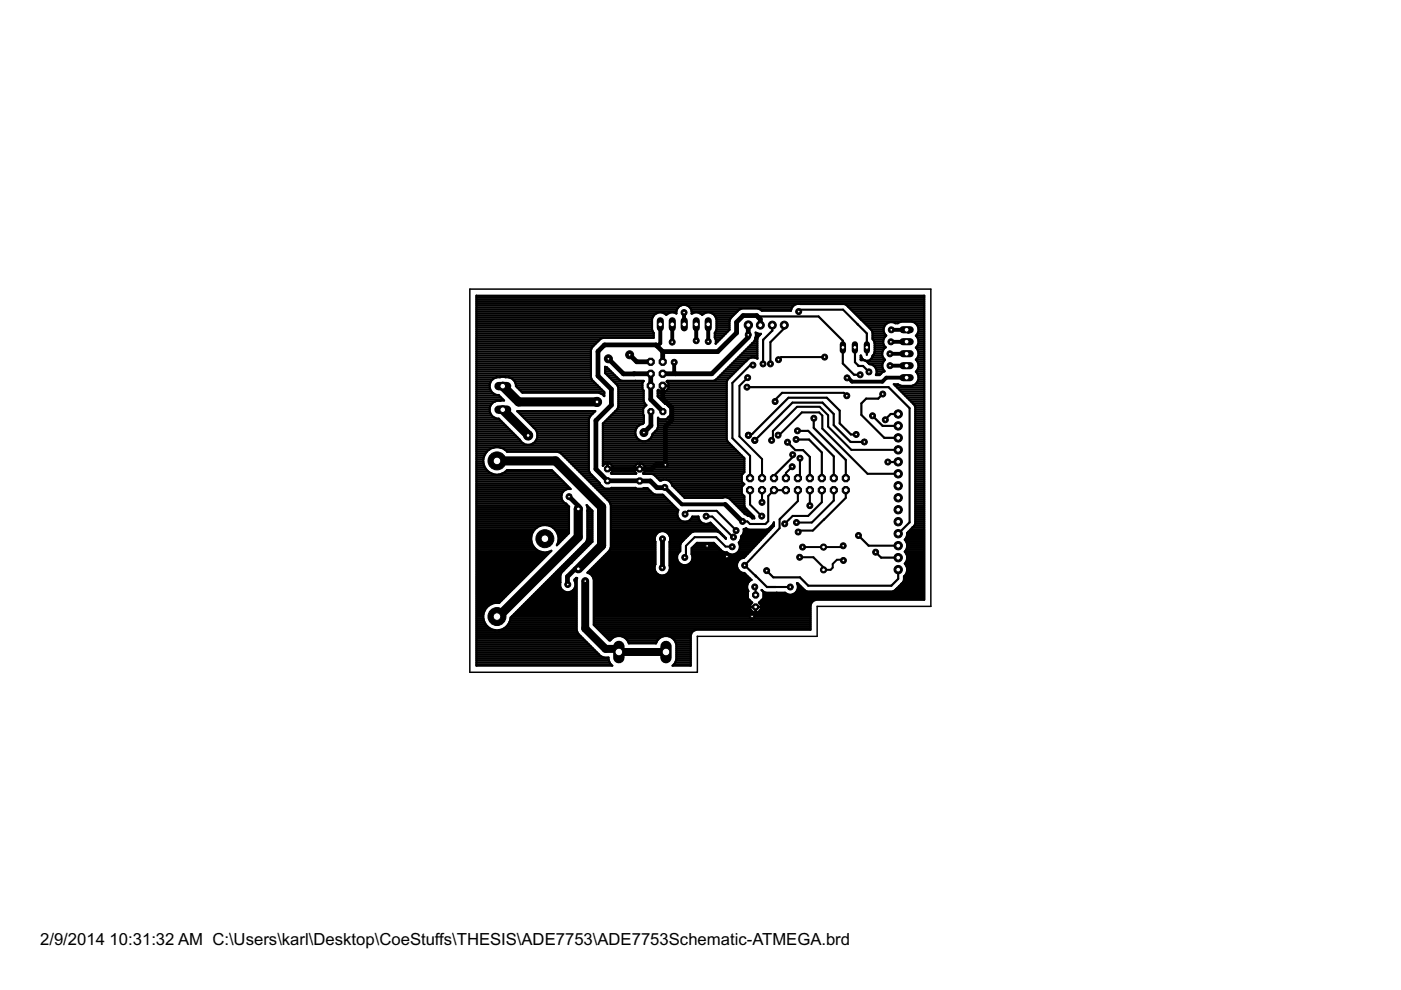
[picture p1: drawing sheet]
<svg xmlns="http://www.w3.org/2000/svg" width="297mm" height="210mm" viewBox="0 0 297 210" stroke-linecap="round" stroke-linejoin="round" font-family="sans-serif">
<defs><g id="words">
<g font-size="4">
<text x="8.5" y="200.4">2/9/2014</text>
<text x="23.2" y="200.4">10:31:32 AM C:\Users\karl\Desktop\CoeStuffs\THESIS\ADE7753\ADE7753Schematic-ATMEGA.brd</text>
</g>
</g></defs>
<g fill="none" stroke="#000" stroke-width="1">
<path d="M129 76.1l3.2 3.2 5.8-.1v5.5l2.5 2.6M133.5 75.2l1.5 1.5h3M140.5 74.5l-1.4-1.4h-10.9l-1.4 1.4v5.2l2.8 2.8v3.4l-3.3 3.3v10.3l2.5 2.4 9.1 .1 1.4 1.4 1.6-.1M140.5 74.5v2.2M158.6 68.9v2.6l-7.7 7.7h-10.4M158.6 68.9h.1M161.2 69v-1.3l-.8-.8h-2.8l-1.4 1.4v2.3l-4 3.9h-11.7M138 87.3v3l-1.5 1.4M140.5 81.8v2.7l1.9 1.9v2.7l-1.3 1.3v8.2l-2-.1-.9 .9h-9.4M120.6 105.3l2 2v.6M140.5 114.3l-.1 6.1M153.8 106.9l3.6 3.7"/>
<path d="M122.6 120.6h-.6l-1.7 1.7 .1 1.6"/>
</g>
<g fill="none" stroke="#000" stroke-width=".44">
<path d="M158.4 79.8l.1 .3-1.7 1.7v10.7l4.8 4.8v4.1M159.6 77.4l-.6 .1-3.7 3.7v11.7l3.7 3.7v4.8M169.3 66.1l.4-.4h9.1l3 3.1M174.8 75.7h-9.2l-.5 .6M163.6 93.4l.3-.4v-1.6l5.1-5.1h4.8l1.8 1.8v2.3l4.9 5h9.9M165.1 92.4l4.9-5h3.7l.6 .7v2.8l9.6 9.6h6.5M168 99l-1.4 1.3v1.1M169.6 97.2v3.7l-.4 .5M179.5 83.9l-.6-.6h-13.1l-1.5 1.5v.3M145.2 109l.7-.7h6l4.2 4.2M149.7 109.5h1.3l4.5 4.4M149.9 115.7l1.8 .1 2.2 2.2h.2"/>
<path d="M155.2 115.9h-1.4l-2-2h-4.5l-1.9 1.8v2.2l-.2 .3M159 103.9v3.1l2.5 2.4M161.5 109.4h.1M161.6 103.9v2.6M165.4 110h.1M165.4 110l-.1 .1v1.9l-7.4 7.9M166.6 103.9h-2.5l-1.2 1.3v5.3l-.6 .6h-3.3l-.5-.5h-1.1M169.2 103.9v2.3l-3.8 3.8M169.2 112.8h.1M169.4 112.7l-.2 .1M169.5 118.2h2.9l2.7 2.6M171.7 103.9v3.3"/>
<path d="M174.2 103.9v2.6l-2.9 2.9h-3.2l-1.7 1.7v-.3M176.8 103.9v2.2l-4.7 4.7h-3.1M179.3 103.9v1.7l-7 6.9h-2.8l-.3 .3M160 124.4l.2 .2v1.6M160.2 128.7v1.2l-.8 .8M164.4 124.5h3.2"/>
</g>
<path d="M159.5 77.3l.1 .1M159.5 77.3h.1M159.5 77.3v.1M161.5 76.8l.3 .4M163.4 76.9l-.1 .3M178.8 115.7l-.3 .3h-8.3M178.8 118.8l-.1-.1h-1.3l-.8 .9v.8l-.5 .4h-1.5" fill="none" stroke="#000" stroke-width=".42"/>
<path d="M105.4 97.7h12.4l9.8 9.8v8.2l-5 4.9M106.6 81.9l3.4 3.3h16.6M106.6 86.9l5.4 5.4M122.6 107.9v6l-16.9 16.8h-.3M122.6 107.9h.1" fill="none" stroke="#000" stroke-width="1.9"/>
<path d="M124.1 123.2v10.1l4.3 4.3h2.8v.6h10" fill="none" stroke="#000" stroke-width="1.7"/>
<g fill="none" stroke="#000" stroke-width=".47">
<path d="M101 77.9h24.3M101 75.8h24.3M101 68.5h37.2M101 79.6h24.3M101 79.2h24.3M101 78.7h24.3M101 78.3h24.3M101 77.5h24.3M101 77h24.3M101 76.6h24.3M101 76.2h24.3M101 75.4h24.3"/>
<path d="M101 74.9h24.3M101 74.5h24.3M101 74.1h24.3M101 73.6h24.5M101 73.2h25M101 72.8h25.4M101 72.4h25.8M101 71.9h26.2M101 71.5h37.6M101 71.1h37.6M101 70.7h37.6M101 70.3h37.4"/>
<path d="M101 69.8h37.2M101 69.4h37.2M101 69h37.2M101 68.1h37.2M101 67.7h37.2M101 67.3h37.4M101 66.8h37.7M101 66.4h38.2M101 66h42.4M101 65.6h42.6M101 65.2h42.8M101 64.7h43.5"/>
<path d="M101 64.3h95M101 63.9h95M101 63.4h95M101 63h95M128.3 77.9h.4l2.6 2.6 .6 .3h4.6l-.3 .3v1.4l.3 .3v2.2l.2 .5M128.3 78.7h1.2M128.3 78.3h.8M128.4 79.2h1.6M128.6 77.9l-.3-.1v1.3l2.6 2.6 .2 .5v4l-.2 .5-3.1 3.1M128.8 79.6h1.6M140.8 66.4h1M143.3 66.4h.1"/>
<path d="M145.5 64.7h22.9M146.2 65.2h21.8M146.5 65.6h10.4M146.6 66.4h.3M146.6 66h9.8M148.4 66.4h1M150.9 66.4h5.1M151.5 66.8h4M151.6 71.5h1.5M151.6 71.1h1.9M151.6 70.7h2.3M151.7 71.9h1"/>
<path d="M151.7 70.3h2.6M151.7 67.3h3.4M151.8 72.8h.1M151.8 72.4h.4M151.9 68.5h2.8M151.9 69.8h2.8M151.9 69.4h2.8M151.9 69h2.8M151.9 68.1h2.8M151.9 67.7h2.9M152.7 79.6h2.5M153.1 79.2h2.5"/>
<path d="M153.5 78.7h2.5M154 78.3h2.4M154.4 77.9h2.5M154.8 77.5h2.5M155.2 77h2.5M155.7 76.6h2.4M156.1 76.2h2.5M156.5 75.8h4.1M157 75.4h3.6M157.4 74.9h3.2M157.8 74.5h2.8M158.2 74.1h2.4"/>
<path d="M158.3 76.5h.1M158.3 76.5l-4.1 4-.1 .4v12.3l.1 .4 3.6 3.6v2.9l-.5 .6v1.4M158.6 73.6h2M159.1 73.2h1.5M159.3 75.8l-.6 .2-.4 .5M159.5 72.8h1.1M159.9 72.4l-8.1 8.1-.6 .3h-9.7l-.1 .1M159.9 72.4h.7M160 75.8l.6 .2M160.1 71.9h.5M160.2 71.5h.5M160.3 70.7v.6l-.4 1.1"/>
<path d="M160.3 70.7l-.1-.2 .6 .3h.6l-.6 .6-.2 .4v4.2M160.3 71.1h.7M160.3 70.7h.3M160.6 76v.1M160.8 67.3l.2-.2h12.5l5.2 5.2v4.8l2.4 2.4h1.3M161.1 65.6h6.7M163.3 77.2h.1M163.7 68.9v1.2l-1.9 2v5.1M166.3 68.9v.7l-3 2.9v4.7M168 65.1l-.3 .8h-6.2l-.8-.5h-3.4a6.2 6.2 0 0 0-2.6 2.6v1.9l-3 3 .1-.8a1.92 1.92 0 0 1 .1-2.2v-2.3a1.77 1.77 0 0 0-3-.8 1.74 1.74 0 0 0-2.3-.3 1.64 1.64 0 0 0-1.6-1.9 1.64 1.64 0 0 0-1.6 1.9 1.68 1.68 0 0 0-2.1 .3 1.77 1.77 0 0 0-3.1 .8v2.3l.4 .7v1h-10.7l-.6 .3-1.8 1.8-.2 .5v5.8l.2 .6 2.6 2.5v.9l-.4-.4-.7-.3h-16.2l-1.4-1.4a1.85 1.85 0 0 0-2.2-1.9l-1-.1a2.25 2.25 0 0 0-2.4 1.6 1.87 1.87 0 0 0 1.9 2.3l1.2 1.1h-.7a2.01 2.01 0 0 0-2.4 2.3M168 65.1a1.67 1.67 0 0 1 1.8-.6h9.2l.4 .1 5.4 5.4 .2 .5v1.4l.4 .8v2l-.4 .7a1.22 1.22 0 0 1-1.5 1.1M179.5 64.7h16.5"/>
<path d="M179.9 65.2h16.1M180.4 65.6h15.6M180.8 66h15.2M181.2 66.4h14.8M181.3 73.7h.1M181.3 73.7v3.1l.7 .8h1l1.2 1.2M181.6 66.8h14.4M181.8 68.8l2 1.9v4.6M182.1 67.3h13.9M182.5 75.8h.2M182.5 76.2h.5M182.5 67.7h13.5"/>
<path d="M182.9 68.1h13.1M183.2 76.4l-.7-.1 .1-.9a1.3 1.3 0 0 0 1.1 1.2l.6 .6 .9 .3M183.3 68.5h4.8M183.7 76.6h3.6M183.8 69h3.8M184.2 77h2.9M184.2 69.4h3.2M184.6 76.2h3M184.6 69.8h2.7M184.9 75.8h2.3M184.9 70.3h2.4M185 71.5h2.5"/>
<path d="M185 71.1h2.9M185 70.7h2.5M185.1 71.9h2.2M185.1 75.4h1.9M185.2 77.5l.4 .4 .3 .6v.7M185.2 77.5h1.9M185.3 74.9h1.7M185.3 72.4h2M185.4 74.5h1.7M185.4 74.1h1.9M185.4 73.6h2.3M185.4 73.2h2"/>
<path d="M185.4 72.8h1.9M185.6 77.9h1.5M185.8 78.3h1.5M185.9 79.2h.9M185.9 78.7h1.6M187.3 72.8l.4 .8M187.3 76.6a1.59 1.59 0 0 0 .3 2.1l-.5 .2-.6 .6h-.8l.2-.3M187.3 70.3l.6 .9-.4 .3-.2 .6v.7M187.7 73.6l.1 .1M187.7 73.6a1.64 1.64 0 0 0-.1 2.7l-.3 .3M188 68.6l.7-.3h.6a1.48 1.48 0 0 0 1.8-.1h2.2l.7 .2 .5 .5M188 68.6l-.4 .4-.3 .6v.7"/>
<path d="M194.1 68.5h1.9M194.2 78.7h1.8M194.3 76.2h1.7M194.3 73.6h1.7M194.3 71.1h1.7M194.5 68.9a1.66 1.66 0 0 1-.3 2.3 1.67 1.67 0 0 1 0 2.5l.5 1v.7M194.5 71.5h1.5M194.5 69h1.5M194.5 79.2h1.5M194.5 76.6h1.5M194.5 74.1h1.5M194.5 78.3h1.5"/>
<path d="M194.6 75.8h1.4M194.6 73.2h1.4M194.6 70.7h1.4M194.6 69.4h1.4M194.7 79.6h1.3M194.7 77h1.3M194.7 74.5h1.3M194.7 71.9h1.3M194.7 77.9h1.3M194.7 77.9l-.5 .9a1.75 1.75 0 0 1 .5 1.8 1.75 1.75 0 0 1-1.4 1.2h-2.2l-.7-.3h-.9l4.4 4.4 .2 .4v24.7l-.2 .4-.4 .4M194.7 75.4l-.5 .9 .5 .9v.7M194.7 77.5h1.3"/>
<path d="M194.7 75.4h1.3M194.7 74.9h1.3M194.7 72.8h1.3M194.7 72.4h1.3M194.7 70.3h1.3M194.7 69.8h1.3M101 98.3h1.5M101 89h4.9M101 95.8h2.2M101 99.6h2.1M101 99.2h1.8M101 98.7h1.6"/>
<path d="M101 97.9h1.5M101 97.5h1.5M101 97h1.6M101 96.6h1.7M101 96.2h1.9M101 95.3h2.7M101 94.9h3.7M101 94.5h23.8M101 94.1h10M101 93.6h9.5M101 93.2h9.2M101 92.8h8.7"/>
<path d="M101 92.4h8.3M101 91.9h7.9M101 91.5h7.5M101 91.1h7.1M101 90.7h6.6M101 90.2h6.2M101 89.8h5.8M101 89.4h5.3M101 88.5h3.8M101 88.1h3.3M101 87.7h3M101 87.2h2.8"/>
<path d="M101 86.8h2.8M101 86.4h2.9M101 86h3M101 85.6h3.4M101 85.1h4M101 84.7h5.7M101 84.3h5.2M101 83.9h4.8M101 83.4h3.6M101 83h3.2M101 82.6h2.9M101 82.1h2.8"/>
<path d="M101 81.7h2.8M101 81.3h2.9M101 80.9h3.1M101 80.5h3.5M101 80h4.2M102.7 96.6a2.87 2.87 0 0 0 .9 3.4M103.8 87.2a1.84 1.84 0 0 0 1.9 1.6l4.5 4.5a2.01 2.01 0 0 0 2.9 .7 2.01 2.01 0 0 0 .5-2.9l-3.9-3.9h16.5l-1.1 1.1-.3 .6v10.9l.3 .5 3 3.3h1.4l.1-.2h5.1l.3 .2h1.3l.2-.1h.8a3 3 0 0 0 3.3 1.4l3.2 3.2a1.65 1.65 0 0 0 1.1 2.5M106 94.9h18.8M107 95.3h17.8M108 80h17.3M108.8 80.5h16.7M109.1 80.9h16.7"/>
<path d="M109.3 81.3h17M109.4 81.7h17.3M109.6 82.1h17.5M109.7 87.2h16.4M110.1 82.6h17.5M110.2 87.7h15.5M110.5 83h17.5M110.6 88.1h14.7M111 88.5h14M111.5 89h13.3M111.9 89.4h12.9M112.3 89.8h12.5"/>
<path d="M112.7 90.2h12.1M112.9 94.1h11.9M113.2 90.7h11.6M113.4 93.6h11.4M113.6 91.1h11.2M113.7 93.2h11.1M113.8 91.5h11M113.9 92.8h10.9M113.9 92.4h10.9M113.9 91.9h10.9M118.2 95.8l.7 .3 10.3 10.3M119 96.2h5.8"/>
<path d="M119.4 96.6h5.4M119.9 97h4.9M120.3 97.5h4.5M120.7 97.9h4.1M121.1 98.3h3.7M121.6 98.7h3.2M122 99.2h2.8M122.4 99.6h2.4M124.8 95.8h-17.3a2.89 2.89 0 0 0-4.8 .8M127.4 83.4h.7M127.8 98.3h.5M127.8 89.8v9"/>
<path d="M127.8 95.8h28.6M127.8 98.7h.1M127.8 97.9h30M127.8 97.5h30M127.8 97h29.9M127.8 96.6h29.5M127.8 96.2h29M127.8 95.3h28.2M127.8 94.9h27.8M127.8 94.5h27.4M127.8 94.1h26.9M127.8 93.6h26.5"/>
<path d="M127.8 93.2h7.6M127.8 92.8h7.2M127.8 92.4h7M127.8 91.9h6.9M127.8 91.5h6.9M127.8 91.1h7M127.8 90.7h7.2M127.8 90.2h7.6M127.8 89.8h8.5M128 83.9h.1M128.2 89.4h8.3M128.7 89h7.8"/>
<path d="M128.8 98.3h.1M128.8 99.4h1.1M128.8 98.3v1.1M128.8 99.2h.1M128.8 98.7h.1M129.1 88.5h7.4M129.2 80h1.6M129.3 98.3h28.5M129.5 88.1h7M129.6 80.5h1.7M129.8 98.7h4.9M129.9 99.6h4.6"/>
<path d="M129.9 99.2h4.6M129.9 87.7h6.5M130.1 80.9h6.3M130.4 87.2h6M130.5 81.3h5.7M130.8 86.8h5.6M130.9 81.7h5.3M131 86.4h5.5M131.1 82.1h5.1M131.1 86h5.8M131.1 85.6h5.6M131.1 85.1h5.4"/>
<path d="M131.1 84.7h5.4M131.1 84.3h5.4M131.1 83.9h5.4M131.1 83.4h5.4M131.1 83h5.4M131.1 82.6h5.2M134.5 99.4h2.3M135.1 98.3l-.6 .7v.9l.4 .5h-.1h-5.2l-.1-.1 .4-.4v-1l-.6-.6h-1l-.5 .5M135.6 98.3v1.2M135.6 99.2h.1M135.6 98.7h.1M136.1 98.3l.7 .7v.9l-.5 .5 .2 .1h1.7l.5 .2 1.2 1.2 .7-.2"/>
<path d="M136.5 88.1v1.5l-.3 .3a1.84 1.84 0 0 0-1.2 2.9M136.5 98.7h21.3M136.7 85.5l.4 .4-.7 .7v1.3l.1 .2M136.8 99.6h21M136.8 99.2h21M137.6 93.2h16.5M138 92.8h16.1M138.2 92.4h15.9M138.4 91.9h15.7M138.9 91.5h15.2M139.3 91.1h14.8M139.4 90.7h14.7"/>
<path d="M139.4 83.9h14.7M139.4 83.4h14.7M139.4 83h.6M139.5 89h14.6M139.5 90.2h14.6M139.5 89.8h14.6M139.5 89.4h14.6M139.7 84.3h14.4M139.8 88.9l-.3-.3v2l-.2 .5-.9 .9a1.87 1.87 0 0 1-1.5 1.5 1.87 1.87 0 0 1-1.9-.7M140.1 84.7h14M140.5 83h.1M140.5 82.6h.1"/>
<path d="M140.5 82.1h.1M140.5 85.1h13.6M140.9 85.6h13.2M141.1 83h13M141.4 80.9l.3 .4v.5h-1.2v1.2h.5l.7-.7v-.5h-1.2v1.2h-.5l-.4-.4-.2 .2v1.3l2.8 2.5v1.3l-1 1M141.4 80.9h12.7M141.5 82.6h12.6M141.6 86h12.5M141.6 88.5h12.5M141.7 82.1h12.4M141.7 81.7h12.4M141.7 81.3h12.4"/>
<path d="M142 86.4h12.1M142 88.1h12.1M142.2 87.7h11.9M142.2 87.2h11.9M142.2 86.8h11.9M151.8 80.5h2.5M152.3 80h2.4M158.4 82.1h30l4.4 4.5v24.1l-2.4 2.5M158.7 92.3h-.1M160 93.3v.1M160 93.4h.1M160 93.4l8-8h6.4l2.4 2.4v2.3l3.5 3.6h3"/>
<path d="M163.6 93.4h.1M165 92.3h.1M165 92.3l.1 .1M167 93.9l1.6 1.5h1.7l1.4 1.5v4.5M167 93.9h.1M168.1 96.4v.5l-4 4v.5M168.8 93.2h2.7l2.7 2.7v5.5M169.1 91.3v.1M169.1 91.4l.1 .1M169.1 91.4h2.3l5.4 5.4v4.6M172.6 88.7l-.1 2 6.8 6.8v3.9M172.6 88.7h.1"/>
<path d="M172.6 88.7h-.1M181.5 92.1h-1.1l-2.4-2.3v-2.7l-2.7-2.8h-8.1l-7.8 7.8h-.5l-.2 .2M185 88.2l2.1 2.1h3.3M187.2 83.5l-1 1h-2.6l-1 1v2.5l4.9 4.8h2.9M189.8 81.7h1.1M190.2 82.1h5.8M190.4 87.8h-1.6l-1.1 1.2M190.4 97.9l-2.2 .1M190.6 82.6h5.4M191 83h5M191.5 83.4h4.5M191.9 83.9h4.1"/>
<path d="M192.3 84.3h3.7M192.7 84.7h3.3M193.1 85.1h2.9M193.6 85.6h2.4M193.6 81.7h2.4M193.9 86h2.1M194.1 98.3h1.9M194.1 89h1.9M194.1 95.8h1.9M194.1 99.6h1.9M194.1 99.2h1.9M194.1 98.7h1.9"/>
<path d="M194.1 97.9h1.9M194.1 97.5h1.9M194.1 97h1.9M194.1 96.6h1.9M194.1 96.2h1.9M194.1 95.3h1.9M194.1 94.9h1.9M194.1 94.5h1.9M194.1 94.1h1.9M194.1 93.6h1.9M194.1 93.2h1.9M194.1 92.8h1.9"/>
<path d="M194.1 92.4h1.9M194.1 91.9h1.9M194.1 91.5h1.9M194.1 91.1h1.9M194.1 90.7h1.9M194.1 90.2h1.9M194.1 89.8h1.9M194.1 89.4h1.9M194.1 88.5h1.9M194.1 88.1h1.9M194.1 87.7h1.9M194.1 87.2h1.9"/>
<path d="M194.1 86.8h1.9M194.1 86.4h1.9M194.2 81.3h1.8M194.5 80.9h1.5M194.7 80.5h1.3M194.7 80h1.3M101 105.5h18M101 101.7h18M101 100.4h3.3M101 109.4h19.6M101 110.6h19.6M101 120h12.7"/>
<path d="M101 119.6h13.1M101 119.1h13.5M101 118.7h14M101 118.3h14.4M101 117.9h14.8M101 117.5h15.2M101 117h13.8M101 116.6h12.8M101 116.2h12.4M101 115.7h12.1M101 115.3h11.8M101 114.9h11.7"/>
<path d="M101 114.5h11.6M101 114h11.6M101 113.6h11.7M101 113.2h11.8M101 112.8h12M101 112.4h12.3M101 111.9h12.7M101 111.5h13.5M101 111.1h19.6M101 110.2h19.6M101 109.8h19.6M101 108.9h19.6"/>
<path d="M101 108.5h19.6M101 108.1h19.6M101 107.7h19.6M101 107.3h19.5M101 106.8h19.1M101 106.4h18.4M101 106h18.2M101 105.1h18M101 104.7h18.1M101 104.3h18.4M101 103.8h19M101 103.4h19.7"/>
<path d="M101 103h19.3M101 102.6h18.9M101 102.1h18.4M101 101.3h17.6M101 100.9h17.2M101 100h2.6M103.6 100a2.84 2.84 0 0 0 3.9-.3h9.5l4 4a1.64 1.64 0 0 0-1.9 1.1 1.64 1.64 0 0 0 .9 2M106.4 100.4h11.3M107.2 100h10.1M112.8 115.3a2.9 2.9 0 0 0 4.1 1.5l-11.1 11a2.93 2.93 0 0 0-3.3 3.3M113.7 111.9a2.91 2.91 0 0 0-.9 3.4M113.7 111.9a2.95 2.95 0 0 1 3.6 0"/>
<path d="M116.3 117h.3M116.5 111.5h4.1M117.3 111.9h3.3M117.7 112.4h2.9M118 112.8h2.6M118.2 115.3h.2M118.2 113.2h2.3M118.3 114.9h.5M118.4 113.6h1.7M118.4 114.5h.8M118.4 114h1.2M119.2 120h1.2"/>
<path d="M119.6 119.6h1.3M120 106.8l.7 .6-.1 5.6-2.5 2.6a2.84 2.84 0 0 0-.8-3.7M120.1 119.1h1.2M120.5 118.7h1.2M120.9 118.3h1.3M121.1 119.3v.1M121.3 117.9h1.3M121.8 117.5h1.2M122.2 117h1.2M122.6 116.6h1.2M122.9 100h2M123 116.2h1.3"/>
<path d="M123.3 100.4h1.9M123.5 115.7h1.2M123.7 100.9h1.9M123.9 115.3h1.2M124.1 101.3h1.9M124.3 114.9h1.3M124.5 114.5h1.1M124.5 107.3h.1M124.5 101.7h1.9M124.5 109.4h1.1M124.5 110.6h1.1M124.5 114h1.1"/>
<path d="M124.5 113.6h1.1M124.5 113.2h1.1M124.5 112.8h1.1M124.5 112.4h1.1M124.5 111.9h1.1M124.5 111.5h1.1M124.5 111.1h1.1M124.5 110.2h1.1M124.5 109.8h1.1M124.5 108.9h1.1M124.5 108.5h1.1M124.6 108.3h-.1"/>
<path d="M124.6 108.1h.8M124.6 107.7h.4M125 102.1h1.9M125.4 102.6h1.7M125.8 103h1.7M126 120h12.8M126.2 103.4h1.8M126.4 119.6h12.6M126.7 103.8h10.9M126.8 119.1h12.2M127.1 104.3h10.9M127.3 118.7h11.7"/>
<path d="M127.5 104.7h11M127.7 118.3h11.3M128 105.1h12.8M128.1 117.9h10.9M128.4 105.5h12.8M128.5 117.5h10.5M128.8 106h12.8M128.9 117h10.1M129.2 106.4l.3 .7v8.9l-.3 .8-4.7 4.6 .6 .3 .5 .5 .3 .7v9.6l3.3 3.3M129.2 106.4h12.8M129.3 116.6h9.7M129.4 106.8h13.1"/>
<path d="M129.5 116.2h9.5M129.5 109.4h14.1M129.5 110.6h19.1M129.5 115.7h9.5M129.5 115.3h9.5M129.5 114.9h9.5M129.5 114.5h9.3M129.5 114h9.3M129.5 113.6h9.5M129.5 113.2h9.7M129.5 112.8h10.3M129.5 112.4h22.6"/>
<path d="M129.5 111.9h22.2M129.5 111.5h21.8M129.5 111.1h19.9M129.5 110.2h14.7M129.5 109.8h14.3M129.5 108.9h14.1M129.5 108.5h14.2M129.5 108.1h14.2M129.5 107.7h13.8M129.5 107.3h13.4M129.8 100h4.8M136.4 100.4h21.1"/>
<path d="M136.7 100h21.1M138.9 100.9h18.4M139 114.9a1.64 1.64 0 0 1 1.5-2.3 1.64 1.64 0 0 1 1.5 2.3M139 114.9v4.7a1.64 1.64 0 0 0 1.3 2.4 1.64 1.64 0 0 0 1.7-2.1v-5M139.3 101.3h18M139.7 101.7h17.6M141.1 112.8h5.7M141.3 101.7l.6 .3 .4 .4 .3 .6 2.5 2.5 9-.1 .5 .3 3.3 3.3 .6 .3 1.2 .1M141.7 113.2h4.6M141.9 113.6h3.9M142 119.6h2.3M142 119.1h1.8"/>
<path d="M142 118.7h1.6M142 118.3h1.6M142 117.9h1.6M142 117.5h1.7M142 117h2.1M142 116.6h2.2M142 116.2h2.2M142 115.7h2.2M142 115.3h2.3M142 114.9h2.6M142 120h14.3M142.1 102.1h15.2"/>
<path d="M142.1 114.5h2.9M142.1 114h3.3M142.4 102.6h15.3M142.6 103h14.9M143 103.4h14.3M143.4 103.8h13.9M143.6 117.9v.6l.2 .6 .5 .5M143.9 104.3h13.4M144.3 104.7h13M144.7 105.1h13M146.1 119.6h10.2M146.3 110.2h2"/>
<path d="M146.5 119.1h9.9M146.6 117.5h8.1M146.6 117h6.8M146.6 116.6h6.2M146.7 109.8h1.4M146.7 116.2h5.7M146.7 118.7h10M146.8 117.9a1.67 1.67 0 0 1-.7 1.7 1.67 1.67 0 0 1-1.8 0M146.8 118.3h10.7M146.8 117.9h11.3M147.1 115.7h4.9M147.6 115.3h4"/>
<path d="M148.1 109.8v-.3h-1.3l-.6 .9-.6 .2M148.1 109.8a1.65 1.65 0 0 0 2.5 1l3.3 3.4-1-1M150.1 111.1h.8M152.3 112.8h.3M152.8 113.2h.2M152.9 113.2l-.8-.5h-5.1l-.4 .2-2.2 2.1-.2 .5v1.3l-.4 .5-.2 .6M153.3 113.6h.1M153.7 114h.1M154.3 105.5h3.5M154.9 106h2.9M155.3 106.4h2.5M155.7 106.8h2.1"/>
<path d="M155.8 117.5h2.7M156.2 107.3h1.6M156.4 117h2.5M156.6 107.7h1.4M156.7 116.6h2.6M156.8 115.3h3.7M156.8 114.9h4.1M156.9 116.2h2.8M156.9 115.7h3.2M157 114.5h4.3M157 108.1h1.4M157.1 114h4.6"/>
<path d="M157.2 113.6h4.9M157.3 104.7l.5 .5v2M157.3 102.1l.5 .6-.5 .5v1.5M157.4 108.5h1.5M157.5 113.2h5M157.7 112.2l.5-.2 .5 .3h3.8l.5-.2 .9-.9 .2-.5v.8l-6.3 6.8a1.62 1.62 0 0 0-1.6 1.6 1.62 1.62 0 0 0 1.6 1.6l1.5 1.5a1.59 1.59 0 0 0-.7 2.3M157.7 112.2v.6l-.6 .9v.5l-.5 .8a1.63 1.63 0 0 1-.3 2.2 1.63 1.63 0 0 1-2.2-.1l-1-.2-1.8-1.8h-3.5l-1.2 1.1v1.3l.2 .4M157.7 112.2h.1M157.7 112.8h5.2M157.7 112.4h5.6M157.8 107.2l.2 .5M157.9 108.9h1.4"/>
<path d="M157.9 119.9l4.7 4.6h1.8M158 107.7l1.9 1.9v.3h-.4M158.7 109.3l.8 .6M159.4 109.8h.5M159.5 109.9h.1M163.2 111.9h.5M163.6 111.5h.5M163.9 111.1h.2M182 113.5l2.2 2.2h6.2M185.7 117.1l1.1 1.1h3.6M191.9 117h4.1M191.9 114.5h4.1"/>
<path d="M191.9 119.6h4.1M192.1 119.1h3.9M192.1 116.6h3.9M192.1 114h3.9M192.2 120h3.8M192.2 117.5h3.8M192.2 114.9h3.8M192.3 118.7h3.7M192.3 116.2h3.7M192.3 113.6h3.7M192.3 115.3v.8l-.5 .9a1.79 1.79 0 0 1 0 2.5 1.81 1.81 0 0 1-.1 2.7v.8M192.3 118.3h3.7"/>
<path d="M192.3 117.9h3.7M192.3 115.7h3.7M192.3 115.3h3.7M192.3 113.2h3.7M192.6 112.8h3.4M193 112.4h3M193.4 111.9h2.6M193.5 111.8l-1.2 1.2v.5l-.5 .9 .5 .9M193.5 111.8h.1M193.8 111.5h2.2M194 111.1h2M194.1 105.5h1.9"/>
<path d="M194.1 101.7h1.9M194.1 100.4h1.9M194.1 109.4h1.9M194.1 110.6h1.9M194.1 110.2h1.9M194.1 109.8h1.9M194.1 108.9h1.9M194.1 108.5h1.9M194.1 108.1h1.9M194.1 107.7h1.9M194.1 107.3h1.9M194.1 106.8h1.9"/>
<path d="M194.1 106.4h1.9M194.1 106h1.9M194.1 105.1h1.9M194.1 104.7h1.9M194.1 104.3h1.9M194.1 103.8h1.9M194.1 103.4h1.9M194.1 103h1.9M194.1 102.6h1.9M194.1 102.1h1.9M194.1 101.3h1.9M194.1 100.9h1.9"/>
<path d="M194.1 100h1.9M101 133.6h3.9M101 122.6h10.1M101 135.7h23M101 140h28.1M101 139.6h28M101 139.1h26.4M101 138.7h25.9M101 138.3h25.5M101 137.9h25.1M101 137.4h24.7M101 137h24.2"/>
<path d="M101 136.6h23.8M101 136.2h23.4M101 135.3h22.5M101 134.9h22.1M101 134.5h21.7M101 134h21.4M101 133.2h2.8M101 132.8h2.3M101 132.3h2M101 131.9h1.7M101 131.5h1.6M101 131.1h1.5"/>
<path d="M101 130.6h1.5M101 130.2h1.5M101 129.8h1.6M101 129.3h1.8M101 128.9h2.1M101 128.5h2.5M101 128.1h3.2M101 127.7h5M101 127.2h5.4M101 126.8h5.9M101 126.4h6.3M101 125.9h6.7"/>
<path d="M101 125.5h7.1M101 125.1h7.6M101 124.7h8M101 124.2h8.4M101 123.8h8.9M101 123.4h9.3M101 123h9.7M101 122.1h10.5M101 121.7h11M101 121.3h11.4M101 120.8h11.8M101 120.4h12.2"/>
<path d="M102.5 131.1a2.92 2.92 0 0 0 2.9 2.6 2.92 2.92 0 0 0 2.9-2.6M105.8 133.6h16.5M106.9 133.2h15.4M107.4 132.8h14.9M107.8 132.3h14.5M108 131.9h14.3M108.2 131.5h14.1M108.3 131.1h14M108.6 130.6h13.7M109 130.2h13.3M109.4 129.8h12.9M109.9 129.3h12.4"/>
<path d="M110.3 128.9h12M110.7 128.5h11.6M111.1 128.1h11.2M111.5 127.7h10.8M112 127.2h10.3M112.4 126.8h9.9M112.8 126.4h9.5M113.3 125.9h9M113.7 125.5h6.3M114.1 125.1h5.2M114.5 124.7h4.4M115 124.2h3.8"/>
<path d="M115.4 123.8h3.4M115.8 123.4h3M116.2 123h2.6M116.6 122.6h2.2M117.1 122.1h1.7M117.5 121.7h1.4M117.9 121.3h1.3M118.4 120.8h1.2M118.8 124.3v-2.3l.2-.6 6.6-6.5v-6.6l-1.2-1.2 .2 .4-.1 6.7-.3 .8-15.9 15.9v.2M118.8 124.3a1.65 1.65 0 0 0 1.6 1.3 1.65 1.65 0 0 0 1.6-1.3M118.8 120.4h1.2M120.8 125.5h1.5"/>
<path d="M121.5 125.1h.8M121.8 123h.5M121.8 124.7h.5M121.9 123.4h.4M122 124.2h.3M122 123.8h.3M122.1 122.6h.3l-.1 11M122.2 122.6l-.4 .3 .2 1.4M122.3 133.6l.2 .7 4.9 4.8M124.7 121.3h14.3M125.1 120.8h13.7M125.2 121.7h14.2"/>
<path d="M125.6 120.4h13.2M125.6 122.1h32.9M125.8 122.6h33.1M125.9 132.3h46M125.9 131.9h46M125.9 131.5h46M125.9 131.1h46M125.9 130.6h46M125.9 130.2h46M125.9 129.8h33.8M125.9 129.3h33.4M125.9 128.9h33.2"/>
<path d="M125.9 128.5h33.2M125.9 128.1h33.3M125.9 127.7h33.5M125.9 127.2h33M125.9 126.8h32.7M125.9 126.4h32.7M125.9 125.9h32.7M125.9 125.5h32.7M125.9 125.1h32.7M125.9 124.7h32.5M125.9 124.2h32.5M125.9 123.8h32.6"/>
<path d="M125.9 123.4h32.9M125.9 123h33.4M126.2 132.8h45.7M126.6 133.2h45.3M127 133.6h20.4M127.4 134h19.4M127.9 134.5h18.6M128.3 134.9h2.4M128.7 135.3h1.2M129.1 135.7h.3M129.4 135.8a2.2 2.2 0 0 1 2.2-1 2.2 2.2 0 0 1 1.7 1.6h5.8a2.22 2.22 0 0 1 2.2-1.6 2.22 2.22 0 0 1 2.1 1.8M131.7 134.9h9"/>
<path d="M132.6 135.3h7.2M133 135.7h6.4M133.2 136.2h6M141.4 121.7h16.6M141.7 134.9h4.8M141.8 121.3h15.2M142 120.8h14.6M142 120.4h14.4M142.6 135.3h3.9M143 135.7h3.5M143.2 136.2h3.3M143.4 140h3.1"/>
<path d="M143.4 136.6h3.1M143.4 136.6v3.3l-.3 .8-.5 .4h3.9v-6.5l.2-.5 .4-.4 .5-.2h24.3v-5.2l.5-.9 .6-.2h23v-64.5h-95v78.4h28.8l-.5-.4-.3-.8v-.5h-1l-.6-.3M143.4 139.6h3.1M143.4 139.1h3.1M143.4 138.7h3.1M143.4 138.3h3.1M143.4 137.9h3.1M143.4 137.4h3.1M143.4 137h3.1M158.6 125.3h.1M158.7 125.3l-.1 1.5 .9 1-.4 .4v1l.6 .6h1l.7-.6v-1l-.5-.4 1-1v-1.3M159.1 128.7h2.3"/>
<path d="M160.2 128.7v1.1M160.2 129.8h.1M160.2 129.3h.1M160.2 128.9h.1M160.7 129.8h11.2M161 127.7h11.2M161.2 129.3h10.7M161.2 128.1h10.7M161.4 128.9h10.5M161.4 128.5h10.5M161.5 127.2h11.3M161.5 125.1h.1"/>
<path d="M161.9 126.8h34.1M161.9 126.4h34.1M161.9 125.9h5M161.9 125.5h.1M168.2 125.9h27.8M168.8 125.5h27.2M169 125.1h1.6M169 123.8h.3M169.2 124.7h.9M169.2 124.2h.5M189.8 125.1h6.2M190 124.9h.1"/>
<path d="M190.2 124.7h5.8M190.4 120.8v1.9l-1.4 1.5h-17.6l-1.8-1.8h-5.6l-1.5-1.4M190.6 124.2h5.4M191.1 123.8h4.9M191.1 123.8h.1M191.5 123.4h4.5M191.7 122.6h4.3M191.7 123l-.2 .4-1.8 1.8-.5 .2h-18.1l-.4-.2-1.7-1.6a1.63 1.63 0 0 1-.4 2.1 1.63 1.63 0 0 1-2.1 0h-4.2l-.4-.2-.4-.4M191.7 123h4.3M191.7 122.1h4.3M192.1 121.7h3.9M192.3 121.3h3.7"/>
<path d="M192.3 120.8h3.7M192.3 120.4h3.7M101 140.8h28.5M101 140.4h28.2M142.9 140.8h3.6M143.2 140.4h3.3"/>
</g>
<g fill="none" stroke="#000" stroke-width=".83">
<path d="M140 68.8v4l-.6 .6M142.5 68.8v3.7M142.9 76.8v2.2l.3 .2M145 66.3l.1 2.5M147.6 68.8v3.4M150.2 68.8v3.6M188.7 75h3.5M188.7 77.5l3.5 .1M188.9 72.5h3.3M189 69.9h3.2l.4 .4M192.2 72.5h.1M192.2 75h.1"/>
<path d="M192.2 69.9l.4 .4M192.6 70.3h.1M192.2 80.1h-4.3l-.8 .8h-6.5l-.7-.8h-.3M140.9 103.3l3.7 3.6h9.2"/>
</g>
<circle cx="128.8" cy="101.9" r=".71" fill="#000" stroke="#000" stroke-width=".21"/>
<circle cx="128.8" cy="101.9" r=".4" fill="#fff" stroke="#000" stroke-width=".21"/>
<circle cx="128.8" cy="99.4" r=".71" fill="#000" stroke="#000" stroke-width=".21"/>
<circle cx="128.8" cy="99.4" r=".4" fill="#fff" stroke="#000" stroke-width=".21"/>
<circle cx="135.6" cy="102" r=".71" fill="#000" stroke="#000" stroke-width=".21"/>
<circle cx="135.6" cy="102" r=".4" fill="#fff" stroke="#000" stroke-width=".21"/>
<circle cx="135.6" cy="99.4" r=".71" fill="#000" stroke="#000" stroke-width=".21"/>
<circle cx="135.6" cy="99.4" r=".4" fill="#fff" stroke="#000" stroke-width=".21"/>
<circle cx="160.2" cy="126.2" r=".71" fill="#000" stroke="#000" stroke-width=".21"/>
<circle cx="160.2" cy="126.2" r=".4" fill="#fff" stroke="#000" stroke-width=".21"/>
<circle cx="160.2" cy="128.7" r=".71" fill="#000" stroke="#000" stroke-width=".21"/>
<circle cx="160.2" cy="128.7" r=".4" fill="#fff" stroke="#000" stroke-width=".21"/>
<circle cx="174.6" cy="116" r=".66" fill="#000" stroke="#000" stroke-width=".21"/>
<circle cx="174.6" cy="116" r=".4" fill="#fff" stroke="#000" stroke-width=".21"/>
<circle cx="174.6" cy="120.8" r=".66" fill="#000" stroke="#000" stroke-width=".21"/>
<circle cx="174.6" cy="120.8" r=".4" fill="#fff" stroke="#000" stroke-width=".21"/>
<circle cx="166.3" cy="68.9" r=".85" fill="#000" stroke="#000" stroke-width=".21"/>
<circle cx="166.3" cy="68.9" r=".51" fill="#fff" stroke="#000" stroke-width=".21"/>
<circle cx="163.7" cy="68.9" r=".85" fill="#000" stroke="#000" stroke-width=".21"/>
<circle cx="163.7" cy="68.9" r=".51" fill="#fff" stroke="#000" stroke-width=".21"/>
<circle cx="161.2" cy="68.9" r=".85" fill="#000" stroke="#000" stroke-width=".21"/>
<circle cx="161.2" cy="68.9" r=".51" fill="#fff" stroke="#000" stroke-width=".21"/>
<circle cx="190.4" cy="87.8" r=".89" fill="#000" stroke="#000" stroke-width=".21"/>
<circle cx="190.4" cy="87.8" r=".51" fill="#fff" stroke="#000" stroke-width=".21"/>
<circle cx="190.4" cy="90.3" r=".89" fill="#000" stroke="#000" stroke-width=".21"/>
<circle cx="190.4" cy="90.3" r=".51" fill="#fff" stroke="#000" stroke-width=".21"/>
<circle cx="190.4" cy="92.8" r=".89" fill="#000" stroke="#000" stroke-width=".21"/>
<circle cx="190.4" cy="92.8" r=".51" fill="#fff" stroke="#000" stroke-width=".21"/>
<circle cx="190.4" cy="95.4" r=".89" fill="#000" stroke="#000" stroke-width=".21"/>
<circle cx="190.4" cy="95.4" r=".51" fill="#fff" stroke="#000" stroke-width=".21"/>
<circle cx="190.4" cy="97.9" r=".89" fill="#000" stroke="#000" stroke-width=".21"/>
<circle cx="190.4" cy="97.9" r=".51" fill="#fff" stroke="#000" stroke-width=".21"/>
<circle cx="190.4" cy="100.5" r=".89" fill="#000" stroke="#000" stroke-width=".21"/>
<circle cx="190.4" cy="100.5" r=".51" fill="#fff" stroke="#000" stroke-width=".21"/>
<circle cx="190.4" cy="103" r=".89" fill="#000" stroke="#000" stroke-width=".21"/>
<circle cx="190.4" cy="103" r=".51" fill="#fff" stroke="#000" stroke-width=".21"/>
<circle cx="190.4" cy="105.5" r=".89" fill="#000" stroke="#000" stroke-width=".21"/>
<circle cx="190.4" cy="105.5" r=".51" fill="#fff" stroke="#000" stroke-width=".21"/>
<circle cx="190.4" cy="108.1" r=".89" fill="#000" stroke="#000" stroke-width=".21"/>
<circle cx="190.4" cy="108.1" r=".51" fill="#fff" stroke="#000" stroke-width=".21"/>
<circle cx="190.4" cy="110.6" r=".89" fill="#000" stroke="#000" stroke-width=".21"/>
<circle cx="190.4" cy="110.6" r=".51" fill="#fff" stroke="#000" stroke-width=".21"/>
<circle cx="190.4" cy="113.2" r=".89" fill="#000" stroke="#000" stroke-width=".21"/>
<circle cx="190.4" cy="113.2" r=".51" fill="#fff" stroke="#000" stroke-width=".21"/>
<circle cx="190.4" cy="115.7" r=".89" fill="#000" stroke="#000" stroke-width=".21"/>
<circle cx="190.4" cy="115.7" r=".51" fill="#fff" stroke="#000" stroke-width=".21"/>
<circle cx="190.4" cy="118.2" r=".89" fill="#000" stroke="#000" stroke-width=".21"/>
<circle cx="190.4" cy="118.2" r=".51" fill="#fff" stroke="#000" stroke-width=".21"/>
<circle cx="190.4" cy="120.8" r=".89" fill="#000" stroke="#000" stroke-width=".21"/>
<circle cx="190.4" cy="120.8" r=".51" fill="#fff" stroke="#000" stroke-width=".21"/>
<path d="M178.7 73v1.3" fill="none" stroke="#000" stroke-width="1.3"/>
<circle cx="178.7" cy="73.7" r=".4" fill="#fff" stroke="#000" stroke-width=".21"/>
<path d="M183.8 73v1.3" fill="none" stroke="#000" stroke-width="1.3"/>
<circle cx="183.8" cy="73.7" r=".4" fill="#fff" stroke="#000" stroke-width=".21"/>
<path d="M181.3 73v1.3" fill="none" stroke="#000" stroke-width="1.3"/>
<circle cx="181.3" cy="73.7" r=".4" fill="#fff" stroke="#000" stroke-width=".21"/>
<circle cx="158.7" cy="68.9" r=".89" fill="#000" stroke="#000" stroke-width=".21"/>
<circle cx="158.7" cy="68.9" r=".51" fill="#fff" stroke="#000" stroke-width=".21"/>
<circle cx="122.6" cy="120.6" r=".71" fill="#000" stroke="#000" stroke-width=".21"/>
<circle cx="122.6" cy="120.6" r=".4" fill="#fff" stroke="#000" stroke-width=".21"/>
<circle cx="122.6" cy="107.9" r=".71" fill="#000" stroke="#000" stroke-width=".21"/>
<circle cx="122.6" cy="107.9" r=".4" fill="#fff" stroke="#000" stroke-width=".21"/>
<circle cx="105.4" cy="130.7" r="1.91" fill="#000" stroke="#000" stroke-width=".21"/>
<circle cx="105.4" cy="130.7" r=".8" fill="#fff" stroke="#000" stroke-width=".21"/>
<circle cx="115.5" cy="114.2" r="1.91" fill="#000" stroke="#000" stroke-width=".21"/>
<circle cx="115.5" cy="114.2" r=".8" fill="#fff" stroke="#000" stroke-width=".21"/>
<circle cx="105.4" cy="97.7" r="1.91" fill="#000" stroke="#000" stroke-width=".21"/>
<circle cx="105.4" cy="97.7" r=".8" fill="#fff" stroke="#000" stroke-width=".21"/>
<path d="M141.2 137.1v2.3" fill="none" stroke="#000" stroke-width="2.4"/>
<circle cx="141.2" cy="138.2" r=".8" fill="#fff" stroke="#000" stroke-width=".21"/>
<path d="M131.2 137.1v2.3" fill="none" stroke="#000" stroke-width="2.4"/>
<circle cx="131.2" cy="138.2" r=".8" fill="#fff" stroke="#000" stroke-width=".21"/>
<path d="M105.7 81.9h1.8" fill="none" stroke="#000" stroke-width="1.8"/>
<circle cx="106.6" cy="81.9" r=".59" fill="#fff" stroke="#000" stroke-width=".21"/>
<path d="M105.7 86.9h1.8" fill="none" stroke="#000" stroke-width="1.8"/>
<circle cx="106.6" cy="86.9" r=".59" fill="#fff" stroke="#000" stroke-width=".21"/>
<circle cx="138" cy="76.7" r=".83" fill="#000" stroke="#000" stroke-width=".21"/>
<circle cx="138" cy="76.7" r=".51" fill="#fff" stroke="#000" stroke-width=".21"/>
<circle cx="140.5" cy="76.7" r=".83" fill="#000" stroke="#000" stroke-width=".21"/>
<circle cx="140.5" cy="76.7" r=".51" fill="#fff" stroke="#000" stroke-width=".21"/>
<circle cx="138" cy="79.2" r=".83" fill="#000" stroke="#000" stroke-width=".21"/>
<circle cx="138" cy="79.2" r=".51" fill="#fff" stroke="#000" stroke-width=".21"/>
<circle cx="140.5" cy="79.2" r=".83" fill="#000" stroke="#000" stroke-width=".21"/>
<circle cx="140.5" cy="79.2" r=".51" fill="#fff" stroke="#000" stroke-width=".21"/>
<circle cx="138" cy="81.8" r=".83" fill="#000" stroke="#000" stroke-width=".21"/>
<circle cx="138" cy="81.8" r=".51" fill="#fff" stroke="#000" stroke-width=".21"/>
<circle cx="140.5" cy="81.8" r=".83" fill="#000" stroke="#000" stroke-width=".21"/>
<circle cx="140.5" cy="81.8" r=".51" fill="#fff" stroke="#000" stroke-width=".21"/>
<circle cx="138" cy="87.3" r=".71" fill="#000" stroke="#000" stroke-width=".21"/>
<circle cx="138" cy="87.3" r=".4" fill="#fff" stroke="#000" stroke-width=".21"/>
<circle cx="140.5" cy="87.3" r=".71" fill="#000" stroke="#000" stroke-width=".21"/>
<circle cx="140.5" cy="87.3" r=".4" fill="#fff" stroke="#000" stroke-width=".21"/>
<circle cx="164.1" cy="103.9" r=".83" fill="#000" stroke="#000" stroke-width=".21"/>
<circle cx="164.1" cy="103.9" r=".51" fill="#fff" stroke="#000" stroke-width=".21"/>
<circle cx="164.1" cy="101.4" r=".83" fill="#000" stroke="#000" stroke-width=".21"/>
<circle cx="164.1" cy="101.4" r=".51" fill="#fff" stroke="#000" stroke-width=".21"/>
<circle cx="166.6" cy="103.9" r=".83" fill="#000" stroke="#000" stroke-width=".21"/>
<circle cx="166.6" cy="103.9" r=".51" fill="#fff" stroke="#000" stroke-width=".21"/>
<circle cx="166.6" cy="101.4" r=".83" fill="#000" stroke="#000" stroke-width=".21"/>
<circle cx="166.6" cy="101.4" r=".51" fill="#fff" stroke="#000" stroke-width=".21"/>
<circle cx="169.2" cy="103.9" r=".83" fill="#000" stroke="#000" stroke-width=".21"/>
<circle cx="169.2" cy="103.9" r=".51" fill="#fff" stroke="#000" stroke-width=".21"/>
<circle cx="169.2" cy="101.4" r=".83" fill="#000" stroke="#000" stroke-width=".21"/>
<circle cx="169.2" cy="101.4" r=".51" fill="#fff" stroke="#000" stroke-width=".21"/>
<circle cx="171.7" cy="103.9" r=".83" fill="#000" stroke="#000" stroke-width=".21"/>
<circle cx="171.7" cy="103.9" r=".51" fill="#fff" stroke="#000" stroke-width=".21"/>
<circle cx="171.7" cy="101.4" r=".83" fill="#000" stroke="#000" stroke-width=".21"/>
<circle cx="171.7" cy="101.4" r=".51" fill="#fff" stroke="#000" stroke-width=".21"/>
<circle cx="174.2" cy="103.9" r=".83" fill="#000" stroke="#000" stroke-width=".21"/>
<circle cx="174.2" cy="103.9" r=".51" fill="#fff" stroke="#000" stroke-width=".21"/>
<circle cx="174.2" cy="101.4" r=".83" fill="#000" stroke="#000" stroke-width=".21"/>
<circle cx="174.2" cy="101.4" r=".51" fill="#fff" stroke="#000" stroke-width=".21"/>
<circle cx="176.8" cy="103.9" r=".83" fill="#000" stroke="#000" stroke-width=".21"/>
<circle cx="176.8" cy="103.9" r=".51" fill="#fff" stroke="#000" stroke-width=".21"/>
<circle cx="176.8" cy="101.4" r=".83" fill="#000" stroke="#000" stroke-width=".21"/>
<circle cx="176.8" cy="101.4" r=".51" fill="#fff" stroke="#000" stroke-width=".21"/>
<circle cx="179.3" cy="103.9" r=".83" fill="#000" stroke="#000" stroke-width=".21"/>
<circle cx="179.3" cy="103.9" r=".51" fill="#fff" stroke="#000" stroke-width=".21"/>
<circle cx="179.3" cy="101.4" r=".83" fill="#000" stroke="#000" stroke-width=".21"/>
<circle cx="179.3" cy="101.4" r=".51" fill="#fff" stroke="#000" stroke-width=".21"/>
<circle cx="159" cy="103.9" r=".83" fill="#000" stroke="#000" stroke-width=".21"/>
<circle cx="159" cy="103.9" r=".51" fill="#fff" stroke="#000" stroke-width=".21"/>
<circle cx="159" cy="101.4" r=".83" fill="#000" stroke="#000" stroke-width=".21"/>
<circle cx="159" cy="101.4" r=".51" fill="#fff" stroke="#000" stroke-width=".21"/>
<circle cx="161.6" cy="103.9" r=".83" fill="#000" stroke="#000" stroke-width=".21"/>
<circle cx="161.6" cy="103.9" r=".51" fill="#fff" stroke="#000" stroke-width=".21"/>
<circle cx="161.6" cy="101.4" r=".83" fill="#000" stroke="#000" stroke-width=".21"/>
<circle cx="161.6" cy="101.4" r=".51" fill="#fff" stroke="#000" stroke-width=".21"/>
<path d="M140 68v1.5" fill="none" stroke="#000" stroke-width="1.5"/>
<circle cx="140" cy="68.8" r=".51" fill="#fff" stroke="#000" stroke-width=".21"/>
<path d="M142.5 68v1.5" fill="none" stroke="#000" stroke-width="1.5"/>
<circle cx="142.5" cy="68.8" r=".51" fill="#fff" stroke="#000" stroke-width=".21"/>
<path d="M145.1 68v1.5" fill="none" stroke="#000" stroke-width="1.5"/>
<circle cx="145.1" cy="68.8" r=".51" fill="#fff" stroke="#000" stroke-width=".21"/>
<path d="M147.6 68v1.5" fill="none" stroke="#000" stroke-width="1.5"/>
<circle cx="147.6" cy="68.8" r=".51" fill="#fff" stroke="#000" stroke-width=".21"/>
<path d="M150.2 68v1.5" fill="none" stroke="#000" stroke-width="1.5"/>
<circle cx="150.2" cy="68.8" r=".51" fill="#fff" stroke="#000" stroke-width=".21"/>
<path d="M191.5 69.9h1.5" fill="none" stroke="#000" stroke-width="1.5"/>
<circle cx="192.2" cy="69.9" r=".51" fill="#fff" stroke="#000" stroke-width=".21"/>
<path d="M191.5 72.5h1.5" fill="none" stroke="#000" stroke-width="1.5"/>
<circle cx="192.2" cy="72.5" r=".51" fill="#fff" stroke="#000" stroke-width=".21"/>
<path d="M191.5 75h1.5" fill="none" stroke="#000" stroke-width="1.5"/>
<circle cx="192.2" cy="75" r=".51" fill="#fff" stroke="#000" stroke-width=".21"/>
<path d="M191.5 77.5h1.5" fill="none" stroke="#000" stroke-width="1.5"/>
<circle cx="192.2" cy="77.5" r=".51" fill="#fff" stroke="#000" stroke-width=".21"/>
<path d="M191.5 80.1h1.5" fill="none" stroke="#000" stroke-width="1.5"/>
<circle cx="192.2" cy="80.1" r=".51" fill="#fff" stroke="#000" stroke-width=".21"/>
<circle cx="133.5" cy="75.2" r=".85" fill="#000" stroke="#000" stroke-width=".21"/>
<circle cx="133.5" cy="75.2" r=".3" fill="#fff" stroke="#000" stroke-width=".21"/>
<circle cx="160" cy="124.4" r=".64" fill="#000" stroke="#000" stroke-width=".21"/>
<circle cx="160" cy="124.4" r=".3" fill="#fff" stroke="#000" stroke-width=".21"/>
<circle cx="156.1" cy="112.5" r=".64" fill="#000" stroke="#000" stroke-width=".21"/>
<circle cx="156.1" cy="112.5" r=".3" fill="#fff" stroke="#000" stroke-width=".21"/>
<circle cx="145.2" cy="109" r=".64" fill="#000" stroke="#000" stroke-width=".21"/>
<circle cx="145.2" cy="109" r=".3" fill="#fff" stroke="#000" stroke-width=".21"/>
<circle cx="155.5" cy="113.9" r=".64" fill="#000" stroke="#000" stroke-width=".21"/>
<circle cx="155.5" cy="113.9" r=".3" fill="#fff" stroke="#000" stroke-width=".21"/>
<circle cx="149.7" cy="109.5" r=".64" fill="#000" stroke="#000" stroke-width=".21"/>
<circle cx="149.7" cy="109.5" r=".3" fill="#fff" stroke="#000" stroke-width=".21"/>
<circle cx="155.2" cy="115.9" r=".64" fill="#000" stroke="#000" stroke-width=".21"/>
<circle cx="155.2" cy="115.9" r=".3" fill="#fff" stroke="#000" stroke-width=".21"/>
<circle cx="145.2" cy="118.2" r=".64" fill="#000" stroke="#000" stroke-width=".21"/>
<circle cx="145.2" cy="118.2" r=".3" fill="#fff" stroke="#000" stroke-width=".21"/>
<circle cx="140.5" cy="114.3" r=".64" fill="#000" stroke="#000" stroke-width=".21"/>
<circle cx="140.5" cy="114.3" r=".3" fill="#fff" stroke="#000" stroke-width=".21"/>
<circle cx="140.4" cy="120.4" r=".64" fill="#000" stroke="#000" stroke-width=".21"/>
<circle cx="140.4" cy="120.4" r=".3" fill="#fff" stroke="#000" stroke-width=".21"/>
<circle cx="178.8" cy="118.8" r=".64" fill="#000" stroke="#000" stroke-width=".21"/>
<circle cx="178.8" cy="118.8" r=".3" fill="#fff" stroke="#000" stroke-width=".21"/>
<circle cx="169.5" cy="118.2" r=".64" fill="#000" stroke="#000" stroke-width=".21"/>
<circle cx="169.5" cy="118.2" r=".3" fill="#fff" stroke="#000" stroke-width=".21"/>
<circle cx="170.2" cy="116" r=".64" fill="#000" stroke="#000" stroke-width=".21"/>
<circle cx="170.2" cy="116" r=".3" fill="#fff" stroke="#000" stroke-width=".21"/>
<circle cx="178.8" cy="115.7" r=".64" fill="#000" stroke="#000" stroke-width=".21"/>
<circle cx="178.8" cy="115.7" r=".3" fill="#fff" stroke="#000" stroke-width=".21"/>
<circle cx="120.6" cy="105.3" r=".64" fill="#000" stroke="#000" stroke-width=".21"/>
<circle cx="120.6" cy="105.3" r=".3" fill="#fff" stroke="#000" stroke-width=".21"/>
<circle cx="120.4" cy="123.9" r=".64" fill="#000" stroke="#000" stroke-width=".21"/>
<circle cx="120.4" cy="123.9" r=".3" fill="#fff" stroke="#000" stroke-width=".21"/>
<circle cx="124.1" cy="123.2" r=".64" fill="#000" stroke="#000" stroke-width=".21"/>
<circle cx="124.1" cy="123.2" r=".3" fill="#fff" stroke="#000" stroke-width=".21"/>
<circle cx="126.6" cy="85.2" r=".97" fill="#000" stroke="#000" stroke-width=".21"/>
<circle cx="126.6" cy="85.2" r=".4" fill="#fff" stroke="#000" stroke-width=".21"/>
<circle cx="112" cy="92.3" r=".97" fill="#000" stroke="#000" stroke-width=".21"/>
<circle cx="112" cy="92.3" r=".4" fill="#fff" stroke="#000" stroke-width=".21"/>
<circle cx="136.5" cy="91.7" r=".85" fill="#000" stroke="#000" stroke-width=".21"/>
<circle cx="136.5" cy="91.7" r=".3" fill="#fff" stroke="#000" stroke-width=".21"/>
<circle cx="168" cy="99" r=".64" fill="#000" stroke="#000" stroke-width=".21"/>
<circle cx="168" cy="99" r=".3" fill="#fff" stroke="#000" stroke-width=".21"/>
<circle cx="174.8" cy="75.7" r=".64" fill="#000" stroke="#000" stroke-width=".21"/>
<circle cx="174.8" cy="75.7" r=".3" fill="#fff" stroke="#000" stroke-width=".21"/>
<circle cx="165.1" cy="76.3" r=".64" fill="#000" stroke="#000" stroke-width=".21"/>
<circle cx="165.1" cy="76.3" r=".3" fill="#fff" stroke="#000" stroke-width=".21"/>
<circle cx="159.6" cy="77.4" r=".64" fill="#000" stroke="#000" stroke-width=".21"/>
<circle cx="159.6" cy="77.4" r=".3" fill="#fff" stroke="#000" stroke-width=".21"/>
<circle cx="158.5" cy="80.1" r=".64" fill="#000" stroke="#000" stroke-width=".21"/>
<circle cx="158.5" cy="80.1" r=".3" fill="#fff" stroke="#000" stroke-width=".21"/>
<circle cx="129" cy="76.1" r=".85" fill="#000" stroke="#000" stroke-width=".21"/>
<circle cx="129" cy="76.1" r=".3" fill="#fff" stroke="#000" stroke-width=".21"/>
<circle cx="158.4" cy="82.1" r=".64" fill="#000" stroke="#000" stroke-width=".21"/>
<circle cx="158.4" cy="82.1" r=".3" fill="#fff" stroke="#000" stroke-width=".21"/>
<circle cx="158.7" cy="92.3" r=".64" fill="#000" stroke="#000" stroke-width=".21"/>
<circle cx="158.7" cy="92.3" r=".3" fill="#fff" stroke="#000" stroke-width=".21"/>
<circle cx="158.7" cy="92.3" r=".64" fill="#000" stroke="#000" stroke-width=".21"/>
<circle cx="158.7" cy="92.3" r=".3" fill="#fff" stroke="#000" stroke-width=".21"/>
<circle cx="181.5" cy="92.1" r=".64" fill="#000" stroke="#000" stroke-width=".21"/>
<circle cx="181.5" cy="92.1" r=".3" fill="#fff" stroke="#000" stroke-width=".21"/>
<circle cx="182" cy="113.5" r=".64" fill="#000" stroke="#000" stroke-width=".21"/>
<circle cx="182" cy="113.5" r=".3" fill="#fff" stroke="#000" stroke-width=".21"/>
<circle cx="160" cy="93.4" r=".64" fill="#000" stroke="#000" stroke-width=".21"/>
<circle cx="160" cy="93.4" r=".3" fill="#fff" stroke="#000" stroke-width=".21"/>
<circle cx="160" cy="93.4" r=".64" fill="#000" stroke="#000" stroke-width=".21"/>
<circle cx="160" cy="93.4" r=".3" fill="#fff" stroke="#000" stroke-width=".21"/>
<circle cx="183.3" cy="93.7" r=".64" fill="#000" stroke="#000" stroke-width=".21"/>
<circle cx="183.3" cy="93.7" r=".3" fill="#fff" stroke="#000" stroke-width=".21"/>
<circle cx="185.7" cy="117.1" r=".64" fill="#000" stroke="#000" stroke-width=".21"/>
<circle cx="185.7" cy="117.1" r=".3" fill="#fff" stroke="#000" stroke-width=".21"/>
<circle cx="162.5" cy="121" r=".64" fill="#000" stroke="#000" stroke-width=".21"/>
<circle cx="162.5" cy="121" r=".3" fill="#fff" stroke="#000" stroke-width=".21"/>
<circle cx="163.6" cy="93.4" r=".64" fill="#000" stroke="#000" stroke-width=".21"/>
<circle cx="163.6" cy="93.4" r=".3" fill="#fff" stroke="#000" stroke-width=".21"/>
<circle cx="165" cy="92.3" r=".64" fill="#000" stroke="#000" stroke-width=".21"/>
<circle cx="165" cy="92.3" r=".3" fill="#fff" stroke="#000" stroke-width=".21"/>
<circle cx="163.3" cy="77.2" r=".64" fill="#000" stroke="#000" stroke-width=".21"/>
<circle cx="163.3" cy="77.2" r=".3" fill="#fff" stroke="#000" stroke-width=".21"/>
<circle cx="161.8" cy="77.2" r=".64" fill="#000" stroke="#000" stroke-width=".21"/>
<circle cx="161.8" cy="77.2" r=".3" fill="#fff" stroke="#000" stroke-width=".21"/>
<circle cx="187.2" cy="83.5" r=".64" fill="#000" stroke="#000" stroke-width=".21"/>
<circle cx="187.2" cy="83.5" r=".3" fill="#fff" stroke="#000" stroke-width=".21"/>
<circle cx="184.2" cy="78.8" r=".64" fill="#000" stroke="#000" stroke-width=".21"/>
<circle cx="184.2" cy="78.8" r=".3" fill="#fff" stroke="#000" stroke-width=".21"/>
<circle cx="168.1" cy="96.4" r=".64" fill="#000" stroke="#000" stroke-width=".21"/>
<circle cx="168.1" cy="96.4" r=".3" fill="#fff" stroke="#000" stroke-width=".21"/>
<circle cx="171.7" cy="107.2" r=".64" fill="#000" stroke="#000" stroke-width=".21"/>
<circle cx="171.7" cy="107.2" r=".3" fill="#fff" stroke="#000" stroke-width=".21"/>
<circle cx="169.2" cy="112.8" r=".64" fill="#000" stroke="#000" stroke-width=".21"/>
<circle cx="169.2" cy="112.8" r=".3" fill="#fff" stroke="#000" stroke-width=".21"/>
<circle cx="168.9" cy="110.8" r=".64" fill="#000" stroke="#000" stroke-width=".21"/>
<circle cx="168.9" cy="110.8" r=".3" fill="#fff" stroke="#000" stroke-width=".21"/>
<circle cx="166.4" cy="111.1" r=".64" fill="#000" stroke="#000" stroke-width=".21"/>
<circle cx="166.4" cy="111.1" r=".3" fill="#fff" stroke="#000" stroke-width=".21"/>
<circle cx="167" cy="93.8" r=".64" fill="#000" stroke="#000" stroke-width=".21"/>
<circle cx="167" cy="93.8" r=".3" fill="#fff" stroke="#000" stroke-width=".21"/>
<circle cx="168.8" cy="93.2" r=".64" fill="#000" stroke="#000" stroke-width=".21"/>
<circle cx="168.8" cy="93.2" r=".3" fill="#fff" stroke="#000" stroke-width=".21"/>
<circle cx="169.1" cy="91.3" r=".64" fill="#000" stroke="#000" stroke-width=".21"/>
<circle cx="169.1" cy="91.3" r=".3" fill="#fff" stroke="#000" stroke-width=".21"/>
<circle cx="172.6" cy="88.7" r=".64" fill="#000" stroke="#000" stroke-width=".21"/>
<circle cx="172.6" cy="88.7" r=".3" fill="#fff" stroke="#000" stroke-width=".21"/>
<circle cx="140.9" cy="103.3" r=".64" fill="#000" stroke="#000" stroke-width=".21"/>
<circle cx="140.9" cy="103.3" r=".3" fill="#fff" stroke="#000" stroke-width=".21"/>
<circle cx="157.4" cy="110.6" r=".64" fill="#000" stroke="#000" stroke-width=".21"/>
<circle cx="157.4" cy="110.6" r=".3" fill="#fff" stroke="#000" stroke-width=".21"/>
<circle cx="185" cy="88.2" r=".64" fill="#000" stroke="#000" stroke-width=".21"/>
<circle cx="185" cy="88.2" r=".3" fill="#fff" stroke="#000" stroke-width=".21"/>
<circle cx="182.4" cy="79.5" r=".64" fill="#000" stroke="#000" stroke-width=".21"/>
<circle cx="182.4" cy="79.5" r=".3" fill="#fff" stroke="#000" stroke-width=".21"/>
<circle cx="167.6" cy="124.5" r=".64" fill="#000" stroke="#000" stroke-width=".21"/>
<circle cx="167.6" cy="124.5" r=".3" fill="#fff" stroke="#000" stroke-width=".21"/>
<circle cx="157.9" cy="119.9" r=".64" fill="#000" stroke="#000" stroke-width=".21"/>
<circle cx="157.9" cy="119.9" r=".3" fill="#fff" stroke="#000" stroke-width=".21"/>
<circle cx="187.7" cy="89" r=".64" fill="#000" stroke="#000" stroke-width=".21"/>
<circle cx="187.7" cy="89" r=".3" fill="#fff" stroke="#000" stroke-width=".21"/>
<circle cx="188.2" cy="98" r=".64" fill="#000" stroke="#000" stroke-width=".21"/>
<circle cx="188.2" cy="98" r=".3" fill="#fff" stroke="#000" stroke-width=".21"/>
<circle cx="142.5" cy="72.5" r=".64" fill="#000" stroke="#000" stroke-width=".21"/>
<circle cx="142.5" cy="72.5" r=".3" fill="#fff" stroke="#000" stroke-width=".21"/>
<circle cx="142.9" cy="76.8" r=".64" fill="#000" stroke="#000" stroke-width=".21"/>
<circle cx="142.9" cy="76.8" r=".3" fill="#fff" stroke="#000" stroke-width=".21"/>
<circle cx="169.3" cy="66.1" r=".64" fill="#000" stroke="#000" stroke-width=".21"/>
<circle cx="169.3" cy="66.1" r=".3" fill="#fff" stroke="#000" stroke-width=".21"/>
<circle cx="158.6" cy="71" r=".64" fill="#000" stroke="#000" stroke-width=".21"/>
<circle cx="158.6" cy="71" r=".3" fill="#fff" stroke="#000" stroke-width=".21"/>
<circle cx="141.1" cy="98.6" r=".64" fill="#000" stroke="#000" stroke-width=".21"/>
<circle cx="141.1" cy="98.6" r=".3" fill="#fff" stroke="#000" stroke-width=".21"/>
<circle cx="154.1" cy="118" r=".64" fill="#000" stroke="#000" stroke-width=".21"/>
<circle cx="154.1" cy="118" r=".3" fill="#fff" stroke="#000" stroke-width=".21"/>
<circle cx="149.9" cy="115.7" r=".64" fill="#000" stroke="#000" stroke-width=".21"/>
<circle cx="149.9" cy="115.7" r=".3" fill="#fff" stroke="#000" stroke-width=".21"/>
<circle cx="159.4" cy="130.7" r=".64" fill="#000" stroke="#000" stroke-width=".21"/>
<circle cx="159.4" cy="130.7" r=".3" fill="#fff" stroke="#000" stroke-width=".21"/>
<circle cx="169.6" cy="97.2" r=".64" fill="#000" stroke="#000" stroke-width=".21"/>
<circle cx="169.6" cy="97.2" r=".3" fill="#fff" stroke="#000" stroke-width=".21"/>
<circle cx="161.5" cy="109.4" r=".64" fill="#000" stroke="#000" stroke-width=".21"/>
<circle cx="161.5" cy="109.4" r=".3" fill="#fff" stroke="#000" stroke-width=".21"/>
<circle cx="161.6" cy="106.5" r=".64" fill="#000" stroke="#000" stroke-width=".21"/>
<circle cx="161.6" cy="106.5" r=".3" fill="#fff" stroke="#000" stroke-width=".21"/>
<circle cx="145" cy="66.3" r=".64" fill="#000" stroke="#000" stroke-width=".21"/>
<circle cx="145" cy="66.3" r=".3" fill="#fff" stroke="#000" stroke-width=".21"/>
<circle cx="147.6" cy="72.2" r=".64" fill="#000" stroke="#000" stroke-width=".21"/>
<circle cx="147.6" cy="72.2" r=".3" fill="#fff" stroke="#000" stroke-width=".21"/>
<circle cx="150.2" cy="72.4" r=".64" fill="#000" stroke="#000" stroke-width=".21"/>
<circle cx="150.2" cy="72.4" r=".3" fill="#fff" stroke="#000" stroke-width=".21"/>
<circle cx="188.7" cy="75" r=".64" fill="#000" stroke="#000" stroke-width=".21"/>
<circle cx="188.7" cy="75" r=".3" fill="#fff" stroke="#000" stroke-width=".21"/>
<circle cx="188.9" cy="72.5" r=".64" fill="#000" stroke="#000" stroke-width=".21"/>
<circle cx="188.9" cy="72.5" r=".3" fill="#fff" stroke="#000" stroke-width=".21"/>
<circle cx="189" cy="69.9" r=".64" fill="#000" stroke="#000" stroke-width=".21"/>
<circle cx="189" cy="69.9" r=".3" fill="#fff" stroke="#000" stroke-width=".21"/>
<circle cx="164.3" cy="85.1" r=".64" fill="#000" stroke="#000" stroke-width=".21"/>
<circle cx="164.3" cy="85.1" r=".3" fill="#fff" stroke="#000" stroke-width=".21"/>
<circle cx="179.5" cy="83.9" r=".64" fill="#000" stroke="#000" stroke-width=".21"/>
<circle cx="179.5" cy="83.9" r=".3" fill="#fff" stroke="#000" stroke-width=".21"/>
<circle cx="179.6" cy="80.1" r=".64" fill="#000" stroke="#000" stroke-width=".21"/>
<circle cx="179.6" cy="80.1" r=".3" fill="#fff" stroke="#000" stroke-width=".21"/>
<circle cx="188.7" cy="77.5" r=".64" fill="#000" stroke="#000" stroke-width=".21"/>
<circle cx="188.7" cy="77.5" r=".3" fill="#fff" stroke="#000" stroke-width=".21"/>
<path d="M99.6 61.3h97.8v67.3h-24.2v6.3h-25.4v7.6h-48.2z" fill="none" stroke="#000" stroke-width=".32"/>
<use href="#words"/>
</svg>
